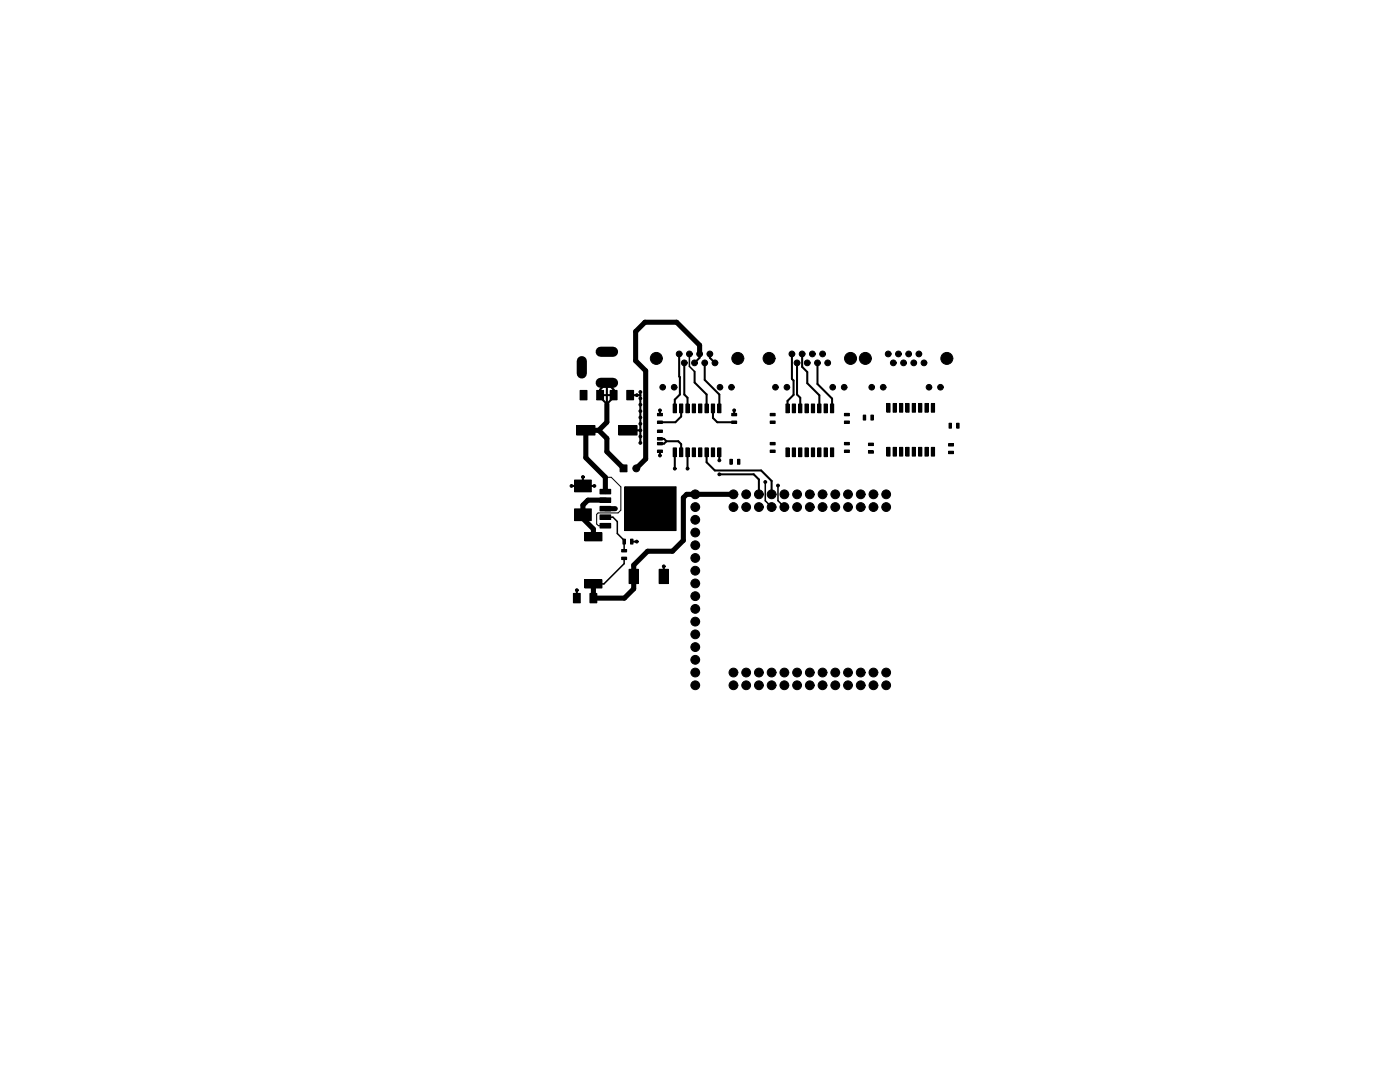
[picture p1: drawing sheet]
<svg xmlns="http://www.w3.org/2000/svg" width="279mm" height="216mm" viewBox="0 0 279 216" stroke-linecap="round" stroke-linejoin="round" font-family="sans-serif">
<g fill="#000">
<path d="M115.8 77.9h1.3v1.9h-1.3zM119.1 77.9h1.4v1.9h-1.4zM121.8 77.9h1.3v1.9h-1.3zM125.1 77.9h1.4v1.9h-1.4zM114.7 95.8h3.3v2.3h-3.3zM115.1 84.9h3.6v1.9h-3.6zM119.7 99.3h2.2v1h-2.2zM119.7 97.6h2.2v1h-2.2zM123.5 84.9h3.6v1.9h-3.6zM123.8 92.8h1.3v1.3h-1.3zM124.7 97.1h10.2v8.8h-10.2zM131.2 88.3h1v.5h-1z"/>
<path d="M131.2 89.8h1v.5h-1zM131.2 85.8h1v.5h-1zM131.2 87.3h1v.5h-1zM131.2 84h1v.5h-1zM131.2 82.5h1v.5h-1zM134.3 89.4h.7v1.7h-.7zM134.3 80.6h.7v1.8h-.7zM135.6 89.4h.7v1.7h-.7zM135.6 80.6h.7v1.8h-.7zM136.9 89.4h.6v1.7h-.6zM136.9 80.6h.6v1.8h-.6zM138.2 89.4h.6v1.7h-.6z"/>
<path d="M138.2 80.6h.6v1.8h-.6zM139.4 89.4h.7v1.7h-.7zM139.4 80.6h.7v1.8h-.7zM140.7 89.4h.6v1.7h-.6zM140.7 80.6h.6v1.8h-.6zM142 89.4h.6v1.7h-.6zM142 80.6h.6v1.8h-.6zM143.2 89.4h.7v1.7h-.7zM143.2 80.6h.7v1.8h-.7zM145.7 91.6h.4v1h-.4zM146 82.5h1v.5h-1zM146 84h1v.5h-1z"/>
<path d="M147.2 91.6h.5v1h-.5zM153.7 88.3h1v.5h-1zM153.7 89.8h1v.5h-1zM153.7 84h1v.5h-1zM153.7 82.5h1v.5h-1zM156.8 89.4h.7v1.7h-.7zM156.8 80.6h.7v1.8h-.7zM158.1 89.4h.7v1.7h-.7zM158.1 80.6h.7v1.8h-.7zM159.4 89.4h.6v1.7h-.6zM159.4 80.6h.6v1.8h-.6zM160.7 89.4h.6v1.7h-.6z"/>
<path d="M160.7 80.6h.6v1.8h-.6zM161.9 89.4h.7v1.7h-.7zM161.9 80.6h.7v1.8h-.7zM163.2 89.4h.6v1.7h-.6zM163.2 80.6h.6v1.8h-.6zM164.5 89.4h.6v1.7h-.6zM164.5 80.6h.6v1.8h-.6zM165.7 89.4h.7v1.7h-.7zM165.7 80.6h.7v1.8h-.7zM168.5 88.3h1v.5h-1zM168.5 89.8h1v.5h-1zM168.5 82.5h1v.5h-1z"/>
<path d="M168.5 84h1v.5h-1zM172.3 82.8h.5v1h-.5zM173.3 88.4h1v.5h-1zM173.3 89.9h1v.5h-1zM173.8 82.8h.5v1h-.5zM177 89.3h.6v1.7h-.6zM177 80.5h.6v1.8h-.6zM178.2 89.3h.7v1.7h-.7zM178.2 80.5h.7v1.8h-.7zM179.5 89.3h.7v1.7h-.7zM179.5 80.5h.7v1.8h-.7zM180.8 89.3h.6v1.7h-.6z"/>
<path d="M180.8 80.5h.6v1.8h-.6zM182.1 89.3h.6v1.7h-.6zM182.1 80.5h.6v1.8h-.6zM183.3 89.3h.7v1.7h-.7zM183.3 80.5h.7v1.8h-.7zM184.6 89.3h.6v1.7h-.6zM184.6 80.5h.6v1.8h-.6zM185.9 89.3h.6v1.7h-.6zM185.9 80.5h.6v1.8h-.6zM189.3 88.5h1v.5h-1zM189.3 90h1v.5h-1zM189.4 84.5h.5v.9h-.5z"/>
<path d="M190.9 84.5h.5v.9h-.5zM114.4 118.4h1.4v1.9h-1.4zM114.7 101.5h3.3v2.4h-3.3zM116.7 106.3h3.4v1.6h-3.4zM116.7 115.7h3.4v1.6h-3.4zM117.7 118.4h1.4v1.9h-1.4zM119.7 101h2.2v1h-2.2zM119.7 102.7h2.2v1h-2.2zM119.7 104.4h2.2v1h-2.2zM124.1 111.2h1v.5h-1zM124.1 109.6h1v.5h-1zM124.3 107.6h.5v1h-.5z"/>
<path d="M125.5 113.6h1.9v2.8h-1.9zM125.8 107.6h.5v1h-.5zM131.5 113.6h1.9v2.8h-1.9z"/>
<circle cx="127.1" cy="78.9" r=".28"/>
<circle cx="127.8" cy="79.5" r=".28"/>
<circle cx="127.8" cy="78.2" r=".28"/>
<circle cx="131" cy="71.5" r="1.2"/>
<circle cx="132.3" cy="77.3" r=".56"/>
<circle cx="134.5" cy="77.3" r=".56"/>
<circle cx="135.5" cy="70.6" r=".57"/>
<circle cx="136.6" cy="72.4" r=".58"/>
<circle cx="137.6" cy="70.6" r=".58"/>
<circle cx="138.6" cy="72.4" r=".57"/>
<circle cx="139.6" cy="70.6" r=".58"/>
<circle cx="140.6" cy="72.4" r=".58"/>
<circle cx="141.7" cy="70.6" r=".58"/>
<circle cx="142.7" cy="72.4" r=".58"/>
<circle cx="143.7" cy="77.3" r=".56"/>
<circle cx="146" cy="77.3" r=".56"/>
<circle cx="147.2" cy="71.5" r="1.2"/>
<circle cx="153.5" cy="71.5" r="1.2"/>
<circle cx="154.8" cy="77.3" r=".56"/>
<circle cx="157" cy="77.3" r=".56"/>
<circle cx="158" cy="70.6" r=".58"/>
<circle cx="159.1" cy="72.4" r=".58"/>
<circle cx="160.1" cy="70.6" r=".58"/>
<circle cx="161.1" cy="72.4" r=".58"/>
<circle cx="162.1" cy="70.6" r=".58"/>
<circle cx="163.1" cy="72.4" r=".57"/>
<circle cx="164.2" cy="70.6" r=".58"/>
<circle cx="165.2" cy="72.4" r=".58"/>
<circle cx="166.2" cy="77.3" r=".56"/>
<circle cx="168.5" cy="77.3" r=".56"/>
<circle cx="169.7" cy="71.5" r="1.2"/>
<circle cx="172.7" cy="71.5" r="1.2"/>
<circle cx="174" cy="77.3" r=".56"/>
<circle cx="176.3" cy="77.3" r=".56"/>
<circle cx="177.3" cy="70.6" r=".58"/>
<circle cx="178.3" cy="72.4" r=".58"/>
<circle cx="179.3" cy="70.6" r=".58"/>
<circle cx="180.3" cy="72.4" r=".58"/>
<circle cx="181.3" cy="70.6" r=".57"/>
<circle cx="182.4" cy="72.4" r=".58"/>
<circle cx="183.4" cy="70.6" r=".58"/>
<circle cx="184.4" cy="72.4" r=".57"/>
<circle cx="185.4" cy="77.3" r=".56"/>
<circle cx="187.7" cy="77.3" r=".56"/>
<circle cx="189" cy="71.5" r="1.2"/>
<circle cx="114.1" cy="97" r=".28"/>
<circle cx="116.3" cy="95.2" r=".28"/>
<circle cx="118.6" cy="97" r=".28"/>
<circle cx="127" cy="93.5" r=".69"/>
<circle cx="127.8" cy="87.1" r=".28"/>
<circle cx="127.8" cy="88.4" r=".28"/>
<circle cx="127.8" cy="83.3" r=".28"/>
<circle cx="127.8" cy="80.8" r=".28"/>
<circle cx="127.8" cy="82" r=".28"/>
<circle cx="127.8" cy="84.6" r=".28"/>
<circle cx="127.8" cy="85.9" r=".28"/>
<circle cx="131.7" cy="90.9" r=".28"/>
<circle cx="131.7" cy="81.9" r=".28"/>
<circle cx="134.7" cy="93.5" r=".28"/>
<circle cx="137.2" cy="93.5" r=".28"/>
<circle cx="138.8" cy="98.6" r=".88"/>
<circle cx="143.6" cy="91.9" r=".28"/>
<circle cx="143.6" cy="94.6" r=".28"/>
<circle cx="146.4" cy="98.6" r=".88"/>
<circle cx="146.5" cy="81.9" r=".28"/>
<circle cx="148.9" cy="98.6" r=".88"/>
<circle cx="151.5" cy="98.6" r=".88"/>
<circle cx="152.7" cy="96.2" r=".28"/>
<circle cx="154" cy="98.6" r=".88"/>
<circle cx="155.3" cy="96.9" r=".28"/>
<circle cx="156.5" cy="98.6" r=".88"/>
<circle cx="159.1" cy="98.6" r=".88"/>
<circle cx="161.6" cy="98.6" r=".88"/>
<circle cx="164.2" cy="98.6" r=".88"/>
<circle cx="166.7" cy="98.6" r=".88"/>
<circle cx="169.2" cy="98.6" r=".88"/>
<circle cx="171.8" cy="98.6" r=".88"/>
<circle cx="174.3" cy="98.6" r=".88"/>
<circle cx="176.9" cy="98.6" r=".88"/>
<circle cx="115.1" cy="117.8" r=".28"/>
<circle cx="122.8" cy="101.5" r=".28"/>
<circle cx="127.1" cy="108.1" r=".28"/>
<circle cx="132.5" cy="113" r=".28"/>
<circle cx="138.8" cy="116.4" r=".88"/>
<circle cx="138.8" cy="108.8" r=".88"/>
<circle cx="138.8" cy="119" r=".88"/>
<circle cx="138.8" cy="106.3" r=".88"/>
<circle cx="138.8" cy="101.2" r=".88"/>
<circle cx="138.8" cy="113.9" r=".88"/>
<circle cx="138.8" cy="111.3" r=".88"/>
<circle cx="138.8" cy="103.7" r=".88"/>
<circle cx="146.4" cy="101.2" r=".88"/>
<circle cx="148.9" cy="101.2" r=".88"/>
<circle cx="151.5" cy="101.2" r=".88"/>
<circle cx="154" cy="101.2" r=".88"/>
<circle cx="156.5" cy="101.2" r=".88"/>
<circle cx="159.1" cy="101.2" r=".88"/>
<circle cx="161.6" cy="101.2" r=".88"/>
<circle cx="164.2" cy="101.2" r=".88"/>
<circle cx="166.7" cy="101.2" r=".88"/>
<circle cx="169.2" cy="101.2" r=".88"/>
<circle cx="171.8" cy="101.2" r=".88"/>
<circle cx="174.3" cy="101.2" r=".88"/>
<circle cx="176.9" cy="101.2" r=".88"/>
<circle cx="138.8" cy="124" r=".88"/>
<circle cx="138.8" cy="136.7" r=".88"/>
<circle cx="138.8" cy="121.5" r=".88"/>
<circle cx="138.8" cy="129.1" r=".88"/>
<circle cx="138.8" cy="131.7" r=".88"/>
<circle cx="138.8" cy="126.6" r=".88"/>
<circle cx="138.8" cy="134.2" r=".88"/>
<circle cx="146.4" cy="136.7" r=".88"/>
<circle cx="146.4" cy="134.2" r=".88"/>
<circle cx="148.9" cy="134.2" r=".88"/>
<circle cx="148.9" cy="136.7" r=".88"/>
<circle cx="151.5" cy="134.2" r=".88"/>
<circle cx="151.5" cy="136.7" r=".88"/>
<circle cx="154" cy="136.7" r=".88"/>
<circle cx="154" cy="134.2" r=".88"/>
<circle cx="156.5" cy="136.7" r=".88"/>
<circle cx="156.5" cy="134.2" r=".88"/>
<circle cx="159.1" cy="136.7" r=".88"/>
<circle cx="159.1" cy="134.2" r=".88"/>
<circle cx="161.6" cy="136.7" r=".88"/>
<circle cx="161.6" cy="134.2" r=".88"/>
<circle cx="164.2" cy="136.7" r=".88"/>
<circle cx="164.2" cy="134.2" r=".88"/>
<circle cx="166.7" cy="136.7" r=".88"/>
<circle cx="166.7" cy="134.2" r=".88"/>
<circle cx="169.2" cy="136.7" r=".88"/>
<circle cx="169.2" cy="134.2" r=".88"/>
<circle cx="171.8" cy="136.7" r=".88"/>
<circle cx="171.8" cy="134.2" r=".88"/>
<circle cx="174.3" cy="136.7" r=".88"/>
<circle cx="174.3" cy="134.2" r=".88"/>
<circle cx="176.9" cy="134.2" r=".88"/>
<circle cx="176.9" cy="136.7" r=".88"/>
</g>
<g fill="none" stroke="#000" stroke-width=".2">
<path d="M115.8 77.9h1.3v1.9h-1.3zM119.1 77.9h1.4v1.9h-1.4zM121.8 77.9h1.3v1.9h-1.3zM125.1 77.9h1.4v1.9h-1.4zM114.7 95.8h3.3v2.3h-3.3zM115.1 84.9h3.6v1.9h-3.6zM119.7 99.3h2.2v1h-2.2zM119.7 97.6h2.2v1h-2.2zM120.8 95.2h1.2l1.9 2v4.6l-.6 .5h-3.9l-.3 .3v2l.3 .3h1.4M123.5 84.9h3.6v1.9h-3.6zM123.8 92.8h1.3v1.3h-1.3zM124.7 97.1h10.2v8.8h-10.2z"/>
<path d="M131.2 88.3h1v.5h-1zM131.2 89.8h1v.5h-1zM131.2 85.8h1v.5h-1zM131.2 87.3h1v.5h-1zM131.2 84h1v.5h-1zM131.2 82.5h1v.5h-1zM134.3 89.4h.7v1.7h-.7zM134.3 80.6h.7v1.8h-.7zM135.6 89.4h.7v1.7h-.7zM135.6 80.6h.7v1.8h-.7zM136.9 89.4h.6v1.7h-.6zM136.9 80.6h.6v1.8h-.6z"/>
<path d="M138.2 89.4h.6v1.7h-.6zM138.2 80.6h.6v1.8h-.6zM139.4 89.4h.7v1.7h-.7zM139.4 80.6h.7v1.8h-.7zM140.7 89.4h.6v1.7h-.6zM140.7 80.6h.6v1.8h-.6zM142 89.4h.6v1.7h-.6zM142 80.6h.6v1.8h-.6zM143.2 89.4h.7v1.7h-.7zM143.2 80.6h.7v1.8h-.7zM145.7 91.6h.4v1h-.4zM146 82.5h1v.5h-1z"/>
<path d="M146 84h1v.5h-1zM147.2 91.6h.5v1h-.5zM153.7 88.3h1v.5h-1zM153.7 89.8h1v.5h-1zM153.7 84h1v.5h-1zM153.7 82.5h1v.5h-1zM156.8 89.4h.7v1.7h-.7zM156.8 80.6h.7v1.8h-.7zM158.1 89.4h.7v1.7h-.7zM158.1 80.6h.7v1.8h-.7zM159.4 89.4h.6v1.7h-.6zM159.4 80.6h.6v1.8h-.6z"/>
<path d="M160.7 89.4h.6v1.7h-.6zM160.7 80.6h.6v1.8h-.6zM161.9 89.4h.7v1.7h-.7zM161.9 80.6h.7v1.8h-.7zM163.2 89.4h.6v1.7h-.6zM163.2 80.6h.6v1.8h-.6zM164.5 89.4h.6v1.7h-.6zM164.5 80.6h.6v1.8h-.6zM165.7 89.4h.7v1.7h-.7zM165.7 80.6h.7v1.8h-.7zM168.5 88.3h1v.5h-1zM168.5 89.8h1v.5h-1z"/>
<path d="M168.5 82.5h1v.5h-1zM168.5 84h1v.5h-1zM172.3 82.8h.5v1h-.5zM173.3 88.4h1v.5h-1zM173.3 89.9h1v.5h-1zM173.8 82.8h.5v1h-.5zM177 89.3h.6v1.7h-.6zM177 80.5h.6v1.8h-.6zM178.2 89.3h.7v1.7h-.7zM178.2 80.5h.7v1.8h-.7zM179.5 89.3h.7v1.7h-.7zM179.5 80.5h.7v1.8h-.7z"/>
<path d="M180.8 89.3h.6v1.7h-.6zM180.8 80.5h.6v1.8h-.6zM182.1 89.3h.6v1.7h-.6zM182.1 80.5h.6v1.8h-.6zM183.3 89.3h.7v1.7h-.7zM183.3 80.5h.7v1.8h-.7zM184.6 89.3h.6v1.7h-.6zM184.6 80.5h.6v1.8h-.6zM185.9 89.3h.6v1.7h-.6zM185.9 80.5h.6v1.8h-.6zM189.3 88.5h1v.5h-1zM189.3 90h1v.5h-1z"/>
<path d="M189.4 84.5h.5v.9h-.5zM190.9 84.5h.5v.9h-.5zM114.4 118.4h1.4v1.9h-1.4zM114.7 101.5h3.3v2.4h-3.3zM116.7 106.3h3.4v1.6h-3.4zM116.7 115.7h3.4v1.6h-3.4zM117.7 118.4h1.4v1.9h-1.4zM119.7 101h2.2v1h-2.2zM119.7 102.7h2.2v1h-2.2zM119.7 104.4h2.2v1h-2.2zM124.1 111.2h1v.5h-1zM124.1 109.6h1v.5h-1z"/>
<path d="M124.3 107.6h.5v1h-.5zM125.5 113.6h1.9v2.8h-1.9zM125.8 107.6h.5v1h-.5zM131.5 113.6h1.9v2.8h-1.9z"/>
<circle cx="127.1" cy="78.9" r=".28"/>
<circle cx="127.8" cy="79.5" r=".28"/>
<circle cx="127.8" cy="78.2" r=".28"/>
<circle cx="131" cy="71.5" r="1.2"/>
<circle cx="132.3" cy="77.3" r=".56"/>
<circle cx="134.5" cy="77.3" r=".56"/>
<circle cx="135.5" cy="70.6" r=".57"/>
<circle cx="136.6" cy="72.4" r=".58"/>
<circle cx="137.6" cy="70.6" r=".58"/>
<circle cx="138.6" cy="72.4" r=".57"/>
<circle cx="139.6" cy="70.6" r=".58"/>
<circle cx="140.6" cy="72.4" r=".58"/>
<circle cx="141.7" cy="70.6" r=".58"/>
<circle cx="142.7" cy="72.4" r=".58"/>
<circle cx="143.7" cy="77.3" r=".56"/>
<circle cx="146" cy="77.3" r=".56"/>
<circle cx="147.2" cy="71.5" r="1.2"/>
<circle cx="153.5" cy="71.5" r="1.2"/>
<circle cx="154.8" cy="77.3" r=".56"/>
<circle cx="157" cy="77.3" r=".56"/>
<circle cx="158" cy="70.6" r=".58"/>
<circle cx="159.1" cy="72.4" r=".58"/>
<circle cx="160.1" cy="70.6" r=".58"/>
<circle cx="161.1" cy="72.4" r=".58"/>
<circle cx="162.1" cy="70.6" r=".58"/>
<circle cx="163.1" cy="72.4" r=".57"/>
<circle cx="164.2" cy="70.6" r=".58"/>
<circle cx="165.2" cy="72.4" r=".58"/>
<circle cx="166.2" cy="77.3" r=".56"/>
<circle cx="168.5" cy="77.3" r=".56"/>
<circle cx="169.7" cy="71.5" r="1.2"/>
<circle cx="172.7" cy="71.5" r="1.2"/>
<circle cx="174" cy="77.3" r=".56"/>
<circle cx="176.3" cy="77.3" r=".56"/>
<circle cx="177.3" cy="70.6" r=".58"/>
<circle cx="178.3" cy="72.4" r=".58"/>
<circle cx="179.3" cy="70.6" r=".58"/>
<circle cx="180.3" cy="72.4" r=".58"/>
<circle cx="181.3" cy="70.6" r=".57"/>
<circle cx="182.4" cy="72.4" r=".58"/>
<circle cx="183.4" cy="70.6" r=".58"/>
<circle cx="184.4" cy="72.4" r=".57"/>
<circle cx="185.4" cy="77.3" r=".56"/>
<circle cx="187.7" cy="77.3" r=".56"/>
<circle cx="189" cy="71.5" r="1.2"/>
<circle cx="114.1" cy="97" r=".28"/>
<circle cx="116.3" cy="95.2" r=".28"/>
<circle cx="118.6" cy="97" r=".28"/>
<circle cx="127" cy="93.5" r=".69"/>
<circle cx="127.8" cy="87.1" r=".28"/>
<circle cx="127.8" cy="88.4" r=".28"/>
<circle cx="127.8" cy="83.3" r=".28"/>
<circle cx="127.8" cy="80.8" r=".28"/>
<circle cx="127.8" cy="82" r=".28"/>
<circle cx="127.8" cy="84.6" r=".28"/>
<circle cx="127.8" cy="85.9" r=".28"/>
<circle cx="131.7" cy="90.9" r=".28"/>
<circle cx="131.7" cy="81.9" r=".28"/>
<circle cx="134.7" cy="93.5" r=".28"/>
<circle cx="137.2" cy="93.5" r=".28"/>
<circle cx="138.8" cy="98.6" r=".88"/>
<circle cx="143.6" cy="91.9" r=".28"/>
<circle cx="143.6" cy="94.6" r=".28"/>
<circle cx="146.4" cy="98.6" r=".88"/>
<circle cx="146.5" cy="81.9" r=".28"/>
<circle cx="148.9" cy="98.6" r=".88"/>
<circle cx="151.5" cy="98.6" r=".88"/>
<circle cx="152.7" cy="96.2" r=".28"/>
<circle cx="154" cy="98.6" r=".88"/>
<circle cx="155.3" cy="96.9" r=".28"/>
<circle cx="156.5" cy="98.6" r=".88"/>
<circle cx="159.1" cy="98.6" r=".88"/>
<circle cx="161.6" cy="98.6" r=".88"/>
<circle cx="164.2" cy="98.6" r=".88"/>
<circle cx="166.7" cy="98.6" r=".88"/>
<circle cx="169.2" cy="98.6" r=".88"/>
<circle cx="171.8" cy="98.6" r=".88"/>
<circle cx="174.3" cy="98.6" r=".88"/>
<circle cx="176.9" cy="98.6" r=".88"/>
<circle cx="115.1" cy="117.8" r=".28"/>
<circle cx="122.8" cy="101.5" r=".28"/>
<circle cx="127.1" cy="108.1" r=".28"/>
<circle cx="132.5" cy="113" r=".28"/>
<circle cx="138.8" cy="116.4" r=".88"/>
<circle cx="138.8" cy="108.8" r=".88"/>
<circle cx="138.8" cy="119" r=".88"/>
<circle cx="138.8" cy="106.3" r=".88"/>
<circle cx="138.8" cy="101.2" r=".88"/>
<circle cx="138.8" cy="113.9" r=".88"/>
<circle cx="138.8" cy="111.3" r=".88"/>
<circle cx="138.8" cy="103.7" r=".88"/>
<circle cx="146.4" cy="101.2" r=".88"/>
<circle cx="148.9" cy="101.2" r=".88"/>
<circle cx="151.5" cy="101.2" r=".88"/>
<circle cx="154" cy="101.2" r=".88"/>
<circle cx="156.5" cy="101.2" r=".88"/>
<circle cx="159.1" cy="101.2" r=".88"/>
<circle cx="161.6" cy="101.2" r=".88"/>
<circle cx="164.2" cy="101.2" r=".88"/>
<circle cx="166.7" cy="101.2" r=".88"/>
<circle cx="169.2" cy="101.2" r=".88"/>
<circle cx="171.8" cy="101.2" r=".88"/>
<circle cx="174.3" cy="101.2" r=".88"/>
<circle cx="176.9" cy="101.2" r=".88"/>
<circle cx="138.8" cy="124" r=".88"/>
<circle cx="138.8" cy="136.7" r=".88"/>
<circle cx="138.8" cy="121.5" r=".88"/>
<circle cx="138.8" cy="129.1" r=".88"/>
<circle cx="138.8" cy="131.7" r=".88"/>
<circle cx="138.8" cy="126.6" r=".88"/>
<circle cx="138.8" cy="134.2" r=".88"/>
<circle cx="146.4" cy="136.7" r=".88"/>
<circle cx="146.4" cy="134.2" r=".88"/>
<circle cx="148.9" cy="134.2" r=".88"/>
<circle cx="148.9" cy="136.7" r=".88"/>
<circle cx="151.5" cy="134.2" r=".88"/>
<circle cx="151.5" cy="136.7" r=".88"/>
<circle cx="154" cy="136.7" r=".88"/>
<circle cx="154" cy="134.2" r=".88"/>
<circle cx="156.5" cy="136.7" r=".88"/>
<circle cx="156.5" cy="134.2" r=".88"/>
<circle cx="159.1" cy="136.7" r=".88"/>
<circle cx="159.1" cy="134.2" r=".88"/>
<circle cx="161.6" cy="136.7" r=".88"/>
<circle cx="161.6" cy="134.2" r=".88"/>
<circle cx="164.2" cy="136.7" r=".88"/>
<circle cx="164.2" cy="134.2" r=".88"/>
<circle cx="166.7" cy="136.7" r=".88"/>
<circle cx="166.7" cy="134.2" r=".88"/>
<circle cx="169.2" cy="136.7" r=".88"/>
<circle cx="169.2" cy="134.2" r=".88"/>
<circle cx="171.8" cy="136.7" r=".88"/>
<circle cx="171.8" cy="134.2" r=".88"/>
<circle cx="174.3" cy="136.7" r=".88"/>
<circle cx="174.3" cy="134.2" r=".88"/>
<circle cx="176.9" cy="134.2" r=".88"/>
<circle cx="176.9" cy="136.7" r=".88"/>
</g>
<path d="M116.1 72.1v2.4M119.9 76.4h2.4M119.9 70.2h2.4" fill="none" stroke="#000" stroke-width="2"/>
<path d="M139.6 70.6v-1.7l-4.6-4.6h-6.3l-1.8 1.9v5.8l2 2v17.6l-1.9 1.9M119.5 85.9l1.6 1.6v2.6l3.3 3.4M119.5 85.9h-2.6v5.4l3.9 3.9v2.9M120.8 99.8h-3.5l-1 1v2.7l2.1 2.1v1.5M121.1 80.6v3.6l-1.6 1.7M146.4 98.6h-9.4l-.6 .7v8.5l-2.2 2.2h-5l-2.7 2.8v4.7l-1.9 1.8h-6.2M118.4 116.5v2.8M118.4 119.3h.1M120.8 101.5h2" fill="none" stroke="#000" stroke-width="1"/>
<path d="M137.6 70.6v2.5l1 1.1M152.7 96.2v3.7l1.3 1.3M155.3 96.9v3l1.2 1.3M120.8 103.2h1.5l.9 .9v2.4l1.4 1.3v2.1M124.6 111.4v1.1l-4.1 4h-2.1M156.5 101.2h.1" fill="none" stroke="#000" stroke-width=".3"/>
<g fill="none" stroke="#000" stroke-width=".41">
<path d="M121.1 76.4v4.2M121.1 76.4l-1.3 1.3v1.6l1.3 1.3M121.1 76.4l1.4 1.3v1.6l-1.4 1.3M121.1 78.8h.1M122.5 78.8h-2.7M125.8 78.8v.1M125.8 78.9h2M127.8 78.2v10.2M135.5 70.6l.2 8.1-1 1v1.8M136.6 72.4v6.3l.6 .7v2.1M138.6 74.2v2.1l2.4 2.4v2.8M139.6 70.6v.8l-1 1"/>
<path d="M140.6 72.4v3.4l3 2.9v2.8M141.7 70.6v.8l1 1M158 70.6v5l.4 .3v2.9l-1.2 1.2v1.5M159.1 72.4v6.3l.6 .7v2.1M160.1 70.6v2.6l1 1v2.3l2.4 2.4v2.6M163.1 72.4v4.2l3 2.9v2M114.1 97h4.5M116.3 95.2v1.8M125.3 85.9h2.5M131.7 81.9v.8M131.7 90v.9M131.7 87.6h.8l.5 .4"/>
<path d="M133 88h2.4l.5 .6v1.6M133 88l-.5 .5h-.8M134.7 90.2v3.3M134.7 93.5h.1M135.9 81.5v1.6l-1.1 1.2h-3.1M137.2 90.2v3.3M141 90.2v2l1.7 1.7h9.2l2.1 2.1v2.6M142.3 81.5v1.9l.8 .9h3.4M143.6 90.2v1.7M143.6 94.6h6.8l1.1 1.1v2.9M143.6 90.2h.1M146.5 81.9v.8"/>
<path d="M115.1 117.8v1.5M126.1 108.1h1M132.5 115h.1M132.5 113v2"/>
</g>
</svg>
